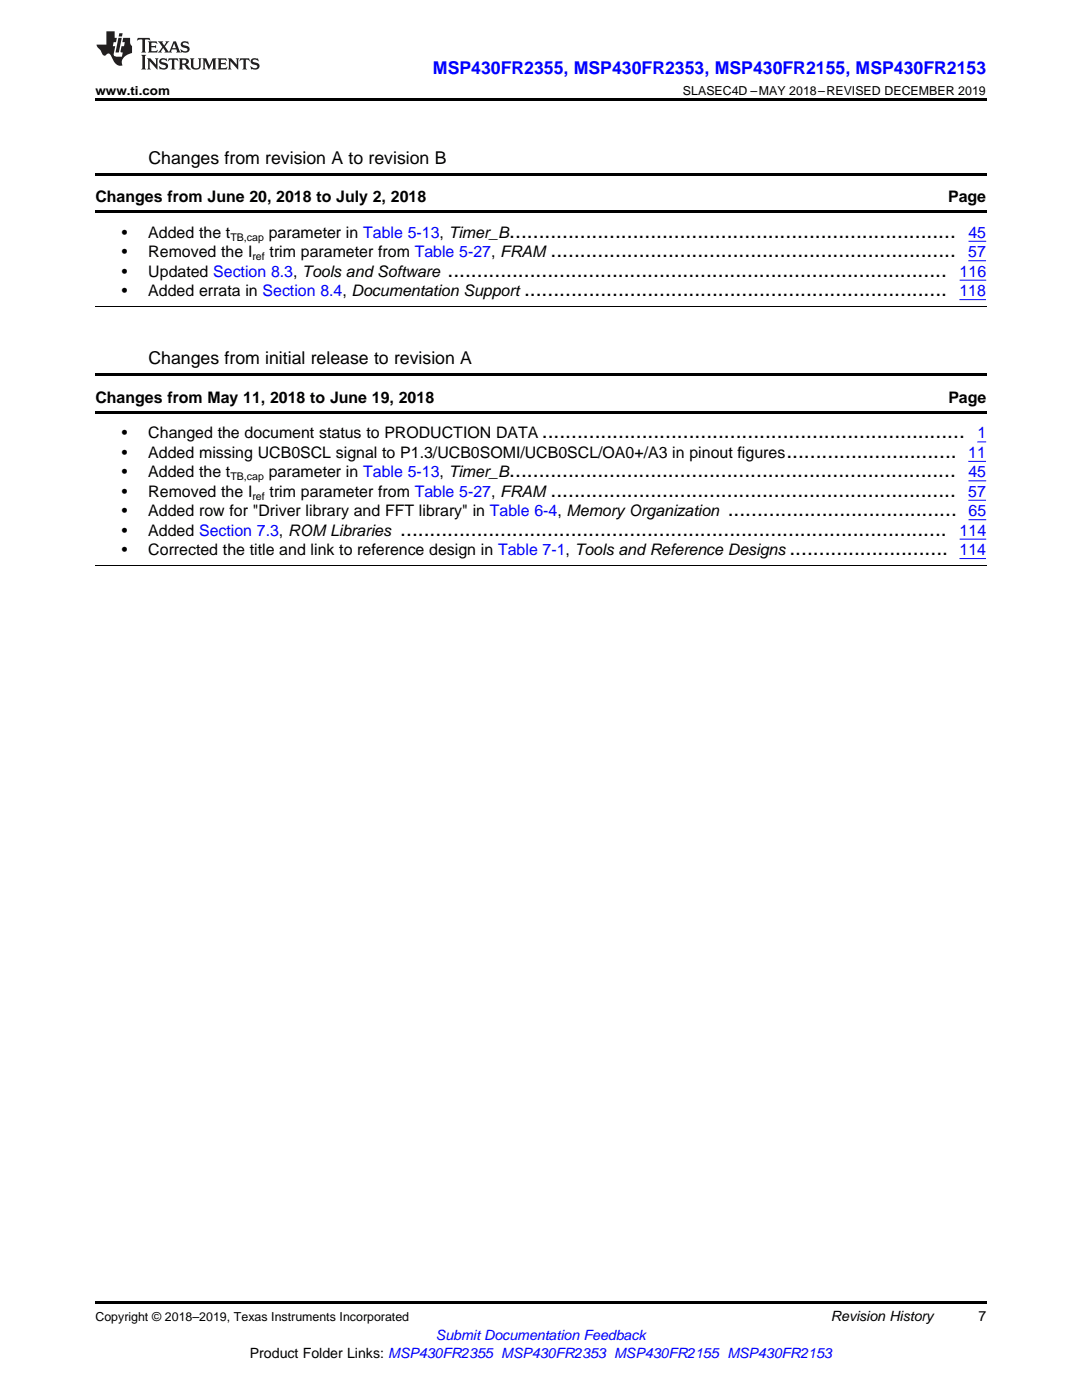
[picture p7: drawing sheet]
<svg xmlns="http://www.w3.org/2000/svg" width="216mm" height="279mm" viewBox="0 0 216 279" stroke-linecap="round" stroke-linejoin="round" font-family="sans-serif">
<defs><g id="words">
<g font-size="4.2">
<text x="101.6" y="47.4">............................................................................</text>
<text x="109.9" y="51.3">.....................................................................</text>
<text x="89.3" y="55.2">.....................................................................................</text>
<text x="104.6" y="59.1">........................................................................</text>
<text x="108.1" y="87.5">........................................................................</text>
<text x="101.6" y="95.2">............................................................................</text>
<text x="156.9" y="91.4">.............................</text>
<text x="109.9" y="99.1">.....................................................................</text>
<text x="79.9" y="106.9">.............................................................................................</text>
<text x="145.2" y="103">.......................................</text>
<text x="157.5" y="110.8">...........................</text>
</g>
<text font-size="3.5" fill="#00f" x="86.4" y="14.8">MSP430FR2355, MSP430FR2353, MSP430FR2155, MSP430FR2153</text>
<g font-size="3.5">
<text x="29.6" y="32.6">Changes from revision A to revision B</text>
<text x="29.6" y="72.7">Changes from initial release to revision A</text>
</g>
<g font-size="3.2">
<text x="19" y="40.4">Changes from June 20, 2018 to July 2, 2018</text>
<text x="189.2" y="40.4">Page</text>
<text x="24.3" y="47.4">•</text>
<text x="29.6" y="47.4">Added the t</text>
<text x="53.6" y="47.4">parameter in Table 5-13, Timer_B</text>
<text x="24.3" y="51.3">•</text>
<text x="29.6" y="51.3">Removed the I</text>
<text x="53.8" y="51.3">trim parameter from Table 5-27, FRAM</text>
<text x="24.3" y="55.2">•</text>
<text x="24.3" y="59.1">•</text>
<text x="29.6" y="55.2">Updated Section 8.3, Tools and Software</text>
<text x="29.6" y="59.1">Added errata in Section 8.4, Documentation Support</text>
<text x="19" y="80.4">Changes from May 11, 2018 to June 19, 2018</text>
<text x="189.2" y="80.4">Page</text>
<text x="24.3" y="87.5">•</text>
<text x="29.6" y="87.5">Changed the document status to PRODUCTION DATA</text>
<text x="24.3" y="91.4">•</text>
<text x="24.3" y="95.2">•</text>
<text x="29.6" y="91.4">Added missing UCB0SCL signal to P1.3/UCB0SOMI/UCB0SCL/OA0+/A3 in pinout figures</text>
<text x="29.6" y="95.2">Added the t</text>
<text x="53.6" y="95.2">parameter in Table 5-13, Timer_B</text>
<text x="24.3" y="99.1">•</text>
<text x="29.6" y="99.1">Removed the I</text>
<text x="53.8" y="99.1">trim parameter from Table 5-27, FRAM</text>
<text x="24.3" y="103">•</text>
<text x="24.3" y="106.9">•</text>
<text x="29.6" y="103">Added row for &quot;Driver library and FFT library&quot; in Table 6-4, Memory Organization</text>
<text x="29.6" y="106.9">Added Section 7.3, ROM Libraries</text>
<text x="24.3" y="110.8">•</text>
<text x="29.6" y="110.8">Corrected the title and link to reference design in Table 7-1, Tools and Reference Designs</text>
</g>
<g font-size="3.2" fill="#00f">
<text x="193.2" y="47.4">45</text>
<text x="193.2" y="51.3">57</text>
<text x="191.5" y="59.1">118</text>
<text x="191.5" y="55.2">116</text>
<text x="195" y="87.5">1</text>
<text x="193.2" y="91.4">11</text>
<text x="193.2" y="95.2">45</text>
<text x="193.2" y="99.1">57</text>
<text x="191.5" y="106.9">114</text>
<text x="193.3" y="103">65</text>
<text x="191.5" y="110.8">114</text>
</g>
<g font-size="2.8">
<text x="165.8" y="263.6">Revision History</text>
<text x="195.3" y="263.6">7</text>
<text x="49.8" y="270.9">Product Folder Links: MSP430FR2355 MSP430FR2353 MSP430FR2155 MSP430FR2153</text>
</g>
<text font-size="2.8" fill="#00f" x="87" y="267.4">Submit Documentation Feedback</text>
<g font-size="2.5">
<text x="19" y="19">www.ti.com</text>
<text x="136.3" y="19">SLASEC4D –MAY 2018–REVISED DECEMBER 2019</text>
<text x="19" y="263.6">Copyright © 2018–2019, Texas Instruments Incorporated</text>
</g>
<g font-size="2.1">
<text x="46" y="48.1">TB,cap</text>
<text x="50.4" y="52">ref</text>
<text x="46" y="95.9">TB,cap</text>
<text x="50.4" y="99.8">ref</text>
</g>
</g></defs>
<path d="M19 34.5h177.8v.5h-177.8zM19 19.5h177.8v.5h-177.8zM19 42h177.8v.5h-177.8zM19 74.5h177.8v.5h-177.8zM19 82h177.8v.5h-177.8zM19 259.7h177.8v.5h-177.8z" fill="#000"/>
<path d="M19 61.2h177.8M19 112.9h177.8" fill="none" stroke="#000" stroke-width=".2"/>
<g fill="#231f20">
<path d="M27.5 7.6l-.1 .5 .4-.2h.6v.1v2.1l-.2 .4h1l-.3-.4v-2.1l.1-.1h.5l.5 .2-.2-.5zM29.5 8.3l.2 .3v1.5l-.2 .4h1.8l.2-.6a1.04 1.04 0 0 1-1.3 .2v-.7h.6l.3 .2v-.6l-.3 .2h-.6v-.6l.8-.1 .4 .3-.2-.5zM31.5 8.3l.9 1.1-.9 1.1h.8l-.2-.2 .5-.7 .4 .7-.2 .2h1.5l-.1-.2 .1-.4h.9l.1 .4-.2 .2h1l-.3-.3-.7-1.9h-.5l-.9 2-.8-1 .9-1h-.8l.1 .3-.3 .5-.4-.6 .2-.2zM34.7 8.6l.4 1h-.7zM36.3 8.4a.63 .63 0 0 0-.2 .7 .63 .63 0 0 0 .6 .4l.6 .2 .1 .2a.75 .75 0 0 1-.7 .4 .75 .75 0 0 1-.6-.5l.1 .7 .1-.1a1.11 1.11 0 0 0 1.5-.6 1.13 1.13 0 0 0-1.2-.8l-.1-.4a1.04 1.04 0 0 1 1.2 .2l-.2-.5-.1 .1-.5-.2zM28.2 10.9l.2 .4v2.2l-.2 .4h1l-.3-.4v-2.2l.3-.4zM29.3 11.6l.3 .4v1.5l-.3 .4h.8l-.2-.4v-1.3l1.5 1.7v-1.9l.2-.4h-.7l.2 .4v.9l-1.1-1.3zM32 11.8a.62 .62 0 0 0-.2 .7 .62 .62 0 0 0 .6 .4l.6 .1 .1 .3a.76 .76 0 0 1-.7 .3 .76 .76 0 0 1-.6-.4l.1 .7 .1-.1a1.11 1.11 0 0 0 1.5-.6 1.13 1.13 0 0 0-1.2-.8l-.1-.4a1.04 1.04 0 0 1 1.2 .2l-.2-.6-.1 .1-.5-.1zM33.7 11.6l-.2 .6a.61 .61 0 0 1 .8-.3v1.6l-.2 .4h.9l-.2-.4v-1.6a.63 .63 0 0 1 .8 .3l-.2-.6zM35.6 11.6l.3 .4v1.5l-.3 .4h1l-.2-.2v-.8l.5 .2a.76 .76 0 0 0 1.2 .7l-1-1a.58 .58 0 0 0 .6-.5 .58 .58 0 0 0-.5-.6zM36.4 11.9h.1a.45 .45 0 0 1 .5 .1 .45 .45 0 0 1 .1 .5l-.7 .2zM37.9 11.6l.2 .2a2.17 2.17 0 0 0 .3 1.9 .99 .99 0 0 0 1.6-.6v-1.1l.2-.4h-.7l.2 .2a1.92 1.92 0 0 1-.2 1.8 .6 .6 0 0 1-.9-.5v-1.1l.2-.4zM40.4 11.6l.2 .4v1.5l-.2 .4h.7l-.2-.4v-1.4l.8 1.8 .8-1.8v1.4l-.2 .4h.9l-.2-.4v-1.5l.2-.4h-.8l-.6 1.5-.6-1.5zM43.4 11.6l.2 .4v1.5l-.2 .4h1.8l.2-.6a1.04 1.04 0 0 1-1.3 .1v-.6h.5l.4 .2v-.6l-.4 .2h-.5v-.7h.8l.3 .3-.1-.6zM45.5 11.6l.2 .4v1.5l-.2 .4h.7l-.2-.4v-1.3l1.5 1.7v-1.9l.2-.4h-.7l.2 .4v.9l-1.1-1.3zM47.9 11.6l-.1 .6a.61 .61 0 0 1 .8-.3v1.6l-.3 .4h1l-.3-.4 .1-1.6a.63 .63 0 0 1 .7 .3l-.1-.6zM50.2 11.8a.62 .62 0 0 0-.2 .7 .62 .62 0 0 0 .6 .4l.6 .1 .2 .3a.76 .76 0 0 1-.8 .3 .76 .76 0 0 1-.6-.4l.1 .7 .2-.1a1.11 1.11 0 0 0 1.5-.6 1.13 1.13 0 0 0-1.3-.8l-.1-.4a1.04 1.04 0 0 1 1.2 .2l-.1-.6-.2 .1-.5-.1z"/>
<path d="M21.2 6.3v2.6h-1.9l.1 .4 .7 .9a.91 .91 0 0 0 1 .8 .56 .56 0 0 1 .5-.3 .56 .56 0 0 1 .5 .3l.4 .8a1.53 1.53 0 0 0 1.9 1.2 1.54 1.54 0 0 1 1-2.1l.9-.3v-1.4a1.52 1.52 0 0 1-.3-1.6h-1.4l-.2 .8h.5l-.2 .8h-.4l-.2 1v.2l.4 .1-.2 .8a1.93 1.93 0 0 1-1.6-.3l.3-1.8h-.5l.2-.8h.4l.2-.8h-.4v-1.3zM23.6 7.6l-.6 2.9h.7l.6-2.9zM23.8 6.6l-.1 .7h.6l.2-.7z"/>
</g>
<path d="M191.5 59.8h5.2M191.5 55.9h5.3M193.2 52h3.5M193.3 48.2h3.5M193.2 92.1h3.5M193.2 99.8h3.5M193.3 96h3.5M195 88.2h1.8M191.5 111.5h5.2M191.5 107.6h5.3M193.3 103.7h3.5" fill="none" stroke="#00f" stroke-width=".2"/>
<use href="#words"/>
</svg>
